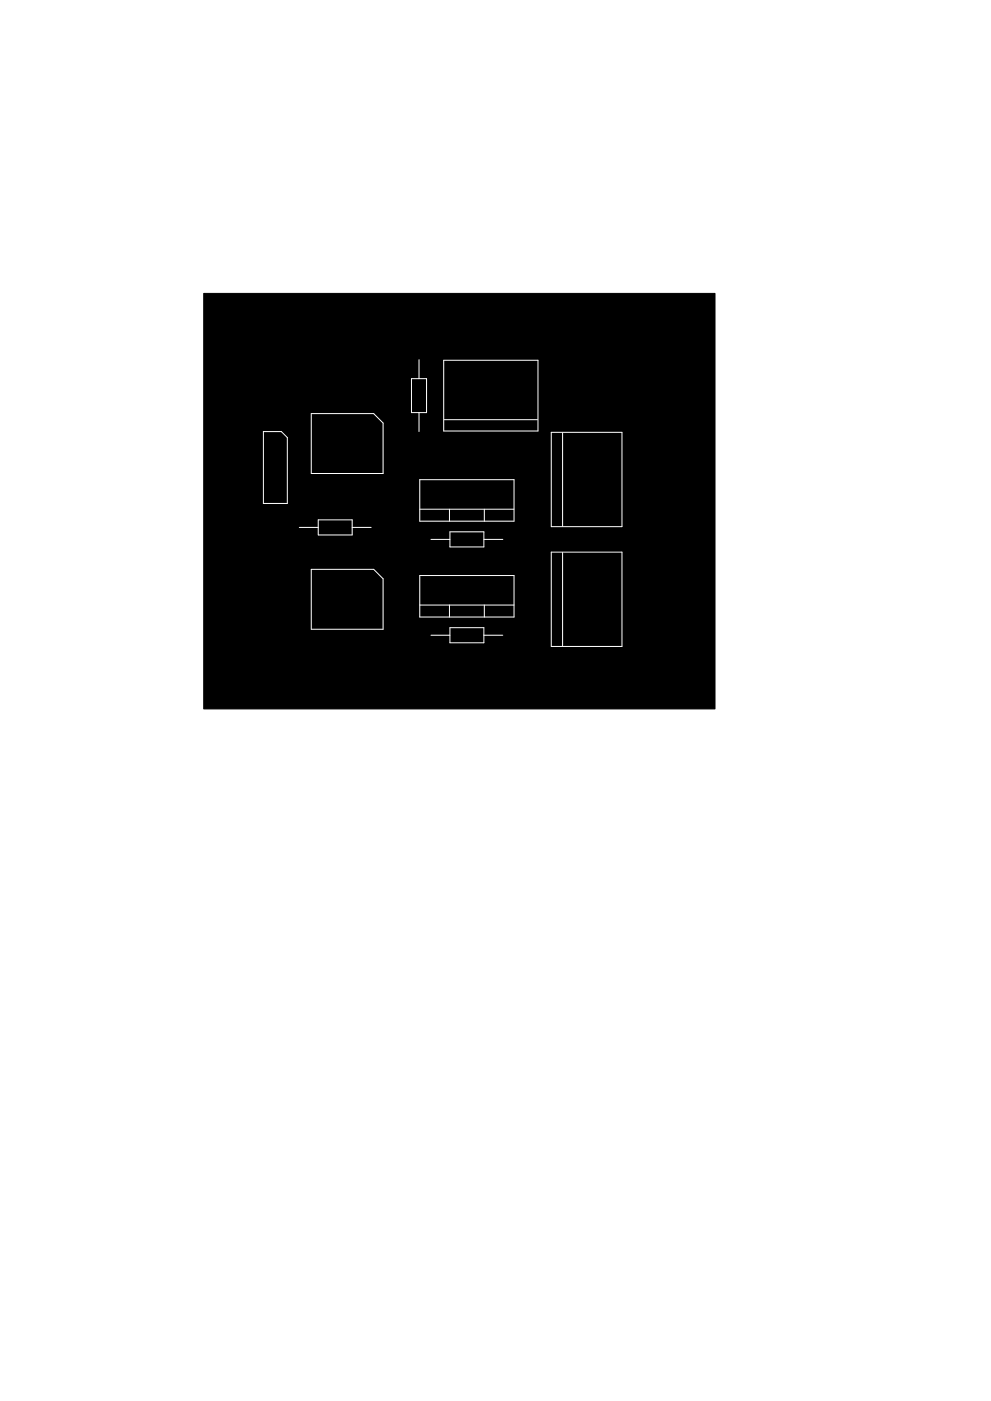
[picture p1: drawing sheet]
<svg xmlns="http://www.w3.org/2000/svg" width="105mm" height="149mm" viewBox="0 0 105 149" stroke-linecap="round" stroke-linejoin="round" font-family="sans-serif">
<path d="M21.6 31.1h54.3v44.1h-54.3z" fill="#000" stroke="#000" stroke-width=".11"/>
<g fill="none" stroke="#fff" stroke-width=".11">
<path d="M44.4 38.1v2M47.1 38.2h10v7.5h-10zM27.9 45.8h1.9l.7 .6v7h-2.6zM31.7 55.9h2.1M33 43.8h6.6l1 1v5.4h-7.6zM33.8 55.1h3.6v1.6h-3.6zM37.4 55.9h2M43.6 40.1h1.7v3.6h-1.7zM44.4 43.7v2.1M44.5 50.9h10v4.4h-10zM44.5 54h10M45.7 57.2h2"/>
<path d="M47.1 44.5h9.9M47.7 54v1.3M47.7 56.4h3.6v1.6h-3.6zM51.3 57.2h2M51.4 54v1.3M58.5 45.8h7.5v10h-7.5zM58.5 58.5h7.5v10h-7.5zM59.7 45.9v9.9M59.7 58.6v9.9M33 60.4h6.6l1 1v5.3h-7.6zM44.5 61h10v4.4h-10zM44.5 64.1h10"/>
<path d="M45.7 67.3h2M47.7 64.1v1.3M47.7 66.5h3.6v1.6h-3.6zM51.3 67.3h2M51.4 64.1v1.3"/>
</g>
</svg>
